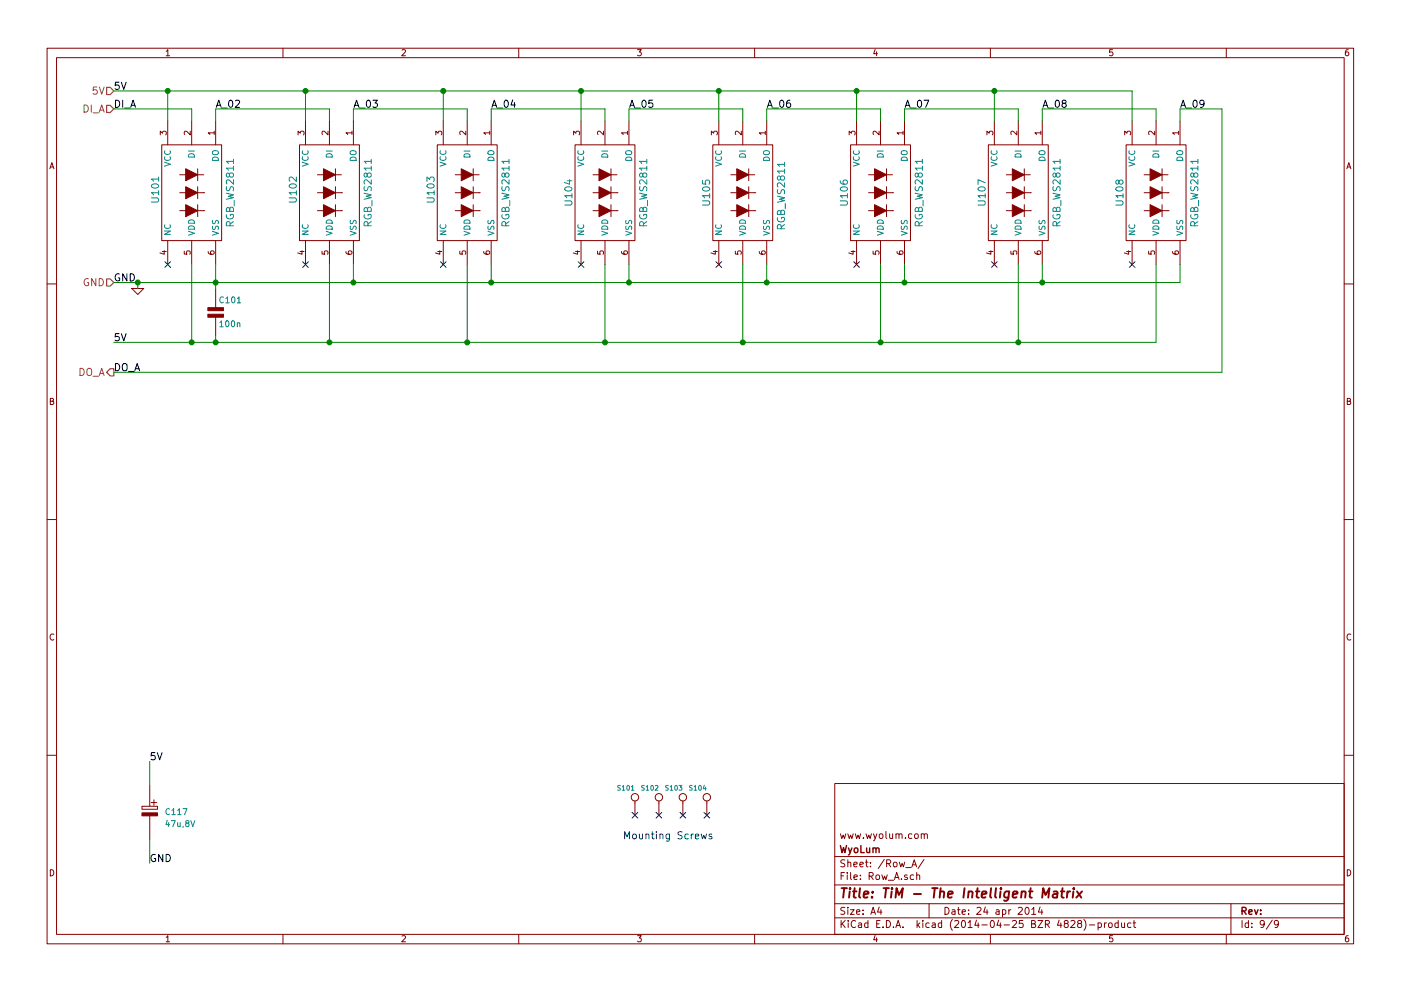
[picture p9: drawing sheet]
<svg xmlns="http://www.w3.org/2000/svg" width="297mm" height="210mm" viewBox="0 0 297 210" stroke-linecap="round" stroke-linejoin="round" font-family="sans-serif">
<g fill="none" stroke="#840000" stroke-width=".21">
<path d="M10 10.2h277v190h-277zM12 12.2h273v186h-273zM35.2 10.9l.4-.4v1.3M35.2 11.8h.8M60 10.2v2M85.2 10.6l.5-.1 .3 .4-.8 .9h.8M110 10.2v2M135.2 10.5h.8l-.5 .5 .3 .1 .2 .2-.1 .4-.2 .1-.5-.1M160 10.2v2M185.5 10.5l-.3 .9h.8M185.9 11v.8M210 10.2v2"/>
<path d="M235.9 10.5h-.6l-.1 .6h.6l.2 .5-.3 .2-.5-.1M260 10.2v2M285.9 10.5l-.4 .1-.2 .2-.1 .8 .3 .2 .4-.1 .1-.4-.1-.2-.4-.1-.3 .3M10.6 35.8l.4-1.3 .4 1.3M10.7 35.4h.6M34 28.6v-.8l.5 .5 .1-.4h.5l.2 .2-.2 .5M34.3 30.7h12.7v20.3h-12.7zM35.6 25.6v5.1M38.1 37.1h1.3M40.3 27.8v.8l-.9-.8-.3 .3 .1 .4M40.6 25.6v5.1M41.9 37.1h1.3"/>
<path d="M41.9 35.8v2.5M41.9 39.6v2.6M45.4 28.2h-1.3l.4 .3M45.4 27.8v.7M45.7 25.6v5.1M63.2 28.6v-.8l.5 .5 .1-.4h.5l.2 .2-.2 .5M63.5 30.7h12.7v20.3h-12.7zM64.8 25.6v5.1M67.3 37.1h1.3M69.5 27.8v.8l-.9-.8-.3 .3 .1 .4M69.8 25.6v5.1M71.1 37.1h1.3"/>
<path d="M71.1 35.8v2.5M71.1 39.6v2.6M74.6 28.2h-1.2l.3 .3M74.6 27.8v.7M74.9 25.6v5.1M92.4 28.6v-.8l.5 .5 .1-.4h.5l.2 .2-.2 .5M92.7 30.7h12.7v20.3h-12.7zM94 25.6v5.1M96.5 37.1h1.3M98.8 27.8v.8l-1-.8-.3 .3 .1 .4M99.1 25.6v5.1M100.3 37.1h1.3"/>
<path d="M100.3 35.8v2.5M100.3 39.6v2.6M103.8 28.2h-1.2l.3 .3M103.8 27.8v.7M104.1 25.6v5.1M121.6 28.6v-.8l.5 .5 .1-.4h.6l.1 .2-.1 .5M121.9 30.7h12.7v20.3h-12.7zM123.2 25.6v5.1M125.7 37.1h1.3M128 27.8v.8l-.9-.8-.4 .3 .1 .4M128.3 25.6v5.1M129.5 37.1h1.3"/>
<path d="M129.5 35.8v2.5M129.5 39.6v2.6M133 28.2h-1.2l.3 .3M133 27.8v.7M133.3 25.6v5.1M150.8 28.6v-.8l.5 .5 .1-.4h.6l.1 .2-.1 .5M151.1 30.7h12.7v20.3h-12.7zM152.4 25.6v5.1M154.9 37.1h1.3M157.2 27.8v.8l-.9-.8-.4 .3 .1 .4M157.5 25.6v5.1M158.7 37.1h1.3"/>
<path d="M158.7 35.8v2.5M158.7 39.6v2.6M162.3 28.2h-1.3l.3 .3M162.3 27.8v.7M162.6 25.6v5.1M180 28.6v-.8l.5 .5 .1-.4h.6l.1 .2-.1 .5M180.3 30.7h12.7v20.3h-12.7zM181.6 25.6v5.1M184.1 37.1h1.3M186.4 27.8v.8l-.9-.8-.4 .3 .1 .4M186.7 25.6v5.1M188 37.1h1.2"/>
<path d="M188 35.8v2.5M188 39.6v2.6M191.5 28.2h-1.3l.4 .3M191.5 27.8v.7M191.8 25.6v5.1M209.2 28.6v-.8l.5 .5 .1-.4h.6l.1 .2-.1 .5M209.5 30.7h12.7v20.3h-12.7zM210.8 25.6v5.1M213.4 37.1h1.2M215.6 27.8v.8l-.9-.8-.4 .3 .1 .4M215.9 25.6v5.1M217.2 37.1h1.2"/>
<path d="M217.2 35.8v2.5M217.2 39.6v2.6M220.7 28.2h-1.3l.4 .3M220.7 27.8v.7M221 25.6v5.1M238.5 28.6v-.8l.4 .5 .1-.4h.6l.1 .2-.1 .5M238.8 30.7h12.7v20.3h-12.7zM240 25.6v5.1M242.6 37.1h1.2M244.8 27.8v.8l-.9-.8-.4 .3 .1 .4M245.1 25.6v5.1M246.4 37.1h1.2"/>
<path d="M246.4 35.8v2.5M246.4 39.6v2.6M249.9 28.2h-1.3l.4 .3M249.9 27.8v.7M250.2 25.6v5.1M285.5 35.8l.5-1.3 .4 1.3M285.7 35.4h.6M34.4 53.4h.9M34.8 53.2v.7l-.9-.2M35.6 51v5.1M38.1 44.7h1.3M38.1 40.9h1.3"/>
<path d="M39.1 53.3v.6h.5v-.6h.6l.1 .2-.1 .4M40.6 51v5.1M41.9 44.7h1.3M41.9 40.9h1.3M41.9 43.4v2.6M43.2 44.7h.1M43.2 40.9h.1M44.1 53.4l.1 .3 .2 .2h.8l.2-.2-.1-.4-.6 .1-.1 .3 .3 .2M45.7 51v5.1M63.6 53.4h.9M64 53.2v.7l-.9-.2M64.8 51v5.1"/>
<path d="M67.3 44.7h1.3M67.3 40.9h1.3M68.3 53.3v.6h.6v-.6h.5l.1 .2-.1 .4M69.8 51v5.1M71.1 44.7h1.3M71.1 40.9h1.3M71.1 43.4v2.6M72.4 44.7h.1M72.4 40.9h.1M73.4 53.4v.3l.3 .2h.7l.2-.2-.1-.4-.6 .1-.1 .3 .3 .2M74.9 51v5.1M92.8 53.4h.9"/>
<path d="M93.2 53.2v.7l-.9-.2M94 51v5.1M96.5 44.7h1.3M96.5 40.9h1.3M97.5 53.3v.6h.6v-.6h.5l.2 .2-.2 .4M99.1 51v5.1M100.3 44.7h1.3M100.3 40.9h1.3M100.3 43.4v2.6M101.6 44.7h.1M101.6 40.9h.1M102.6 53.4v.3l.3 .2h.7l.2-.2-.1-.4-.6 .1-.1 .3 .3 .2"/>
<path d="M104.1 51v5.1M122 53.4h.9M122.5 53.2v.7l-1-.2M123.2 51v5.1M125.7 44.7h1.3M125.7 40.9h1.3M126.7 53.3v.6h.6v-.6h.5l.2 .2-.2 .4M128.3 51v5.1M129.5 44.7h1.3M129.5 40.9h1.3M129.5 43.4v2.6M130.8 44.7h.1"/>
<path d="M130.8 40.9h.1M131.8 53.4v.3l.3 .2h.7l.2-.2-.1-.4-.6 .1v.3l.2 .2M133.3 51v5.1M151.2 53.4h.9M151.7 53.2v.7l-1-.2M152.4 51v5.1M154.9 44.7h1.3M154.9 40.9h1.3M155.9 53.3v.6h.6v-.6h.5l.2 .2-.2 .4M157.5 51v5.1M158.7 44.7h1.3M158.7 40.9h1.3"/>
<path d="M158.7 43.4v2.6M160 44.7h.1M160 40.9h.1M161 53.4v.3l.3 .2h.7l.3-.2-.2-.4-.6 .1v.3l.2 .2M162.6 51v5.1M180.4 53.4h.9M180.9 53.2v.7l-.9-.2M181.6 51v5.1M184.1 44.7h1.3M184.1 40.9h1.3M185.1 53.3v.6h.6v-.6h.6l.1 .2-.1 .4M186.7 51v5.1"/>
<path d="M188 44.7h1.2M188 40.9h1.2M188 43.4v2.6M189.2 44.7h.1M189.2 40.9h.1M190.2 53.4v.3l.3 .2h.7l.3-.2-.2-.4-.6 .1v.3l.2 .2M191.8 51v5.1M209.7 53.4h.8M210.1 53.2v.7l-.9-.2M210.8 51v5.1M213.4 44.7h1.2M213.4 40.9h1.2"/>
<path d="M214.3 53.3v.6h.6v-.6h.6l.1 .2-.1 .4M215.9 51v5.1M217.2 44.7h1.2M217.2 40.9h1.2M217.2 43.4v2.6M218.4 44.7h.1M218.4 40.9h.1M219.4 53.4l.1 .3 .2 .2h.7l.3-.2-.2-.4-.6 .1v.3l.2 .2M221 51v5.1M238.9 53.4h.8M239.3 53.2v.7l-.9-.2M240 51v5.1"/>
<path d="M242.6 44.7h1.2M242.6 40.9h1.2M243.5 53.3v.6h.6v-.6h.6l.1 .2-.1 .4M245.1 51v5.1M246.4 44.7h1.2M246.4 40.9h1.2M246.4 43.4v2.6M247.6 44.7h.1M247.6 40.9h.1M248.6 53.4l.1 .3 .2 .2h.7l.3-.2-.1-.4-.7 .1v.3l.2 .2M250.2 51v5.1M10 60.2h2"/>
<path d="M27.9 61.2h2.6l-1.3 1.3zM45.7 61.2v4.3M45.7 67.1v4.3M285 60.2h2M10.7 85.1h.5l.1-.5-.6-.1v1.3h.5l.2-.4-.3-.3M285.6 85.1h.6l.1-.5-.7-.1v1.3h.6l.2-.4-.3-.3M10 110.2h2M285 110.2h2M11.4 134.6a.58 .58 0 0 0-.8 .5 .58 .58 0 0 0 .8 .6M286.4 134.6a.58 .58 0 0 0-.8 .5 .58 .58 0 0 0 .8 .6M10 160.2h2M30.1 171.1h3.3v.6h-3.3z"/>
<path d="M31.7 166.6v4.5M31.7 173v5M32.1 170.3h1.1M32.6 169.7v1.2M134.6 169.9v3.1M139.7 169.9v3.1M144.8 169.9v3.1M149.9 169.9v3.1M177 166.2h108v32h-108zM178.2 176.9l.3 1 .3-.7 .2 .7 .3-1M179.8 176.9l.3 1 .2-.7 .3 .7 .3-1M181.3 176.9l.3 1 .3-.7 .3 .7 .3-1"/>
<path d="M183.1 177.8v.1M183.6 176.9l.3 1 .3-.7 .3 .7 .3-1M185.2 176.9l.3 1M185.9 176.9l-.5 1.4-.2 .1M186.5 177l.2-.1 .4 .1 .1 .6-.1 .2-.4 .1-.2-.1zM187.8 176.4v1.3l.2 .2M188.6 176.9l.1 .9 .4 .1 .2-.1M189.3 176.9v1M190 177l.2-.1 .4 .1v.9M190 176.9v1M190.6 177.1l.2-.2 .4 .1 .1 .9M192 177.8v.1"/>
<path d="M193.3 177l-.4-.1-.3 .3 .1 .6 .2 .1 .4-.1M194 177l.2-.1 .4 .1 .1 .6-.1 .2-.4 .1-.2-.1zM195.3 177l.2-.1 .4 .1 .1 .9M195.3 176.9v1M196 177.1l.2-.2 .3 .1 .1 .9M285 160.2h2M10.7 184.5a.65 .65 0 0 1 .7 .7 .65 .65 0 0 1-.7 .6zM35.2 198.9l.4-.4v1.3M35.2 199.8h.8M60 198.2v2M85.2 198.6l.5-.1 .3 .4-.8 .9h.8M110 198.2v2"/>
<path d="M135.2 198.5h.8l-.5 .5 .3 .1 .2 .2-.1 .4-.2 .1-.5-.1M160 198.2v2M177 194.7h108M177 191.7h108M177 187.8h108M177 181.7h108M178.3 195.3v1.5M178.3 185.8h.5M178.5 195.9l.7 .9M179 185.1h-.7v1.5M179.1 192.6l-.6-.1-.2 .3v.3l.7 .3v.5l-.2 .1-.5-.1M179.1 182.5l-.6-.1-.2 .3v.3l.7 .4v.4l-.2 .1-.5-.1"/>
<path d="M179.2 195.3l-.9 .9M179.6 185.1v.2M179.6 185.6v1M179.8 192.5v.2M179.8 183.1l.2-.2 .3 .1 .1 .9M179.8 182.4v1.5M179.8 193v1M179.8 195.3v.1M179.8 195.8v1M180.3 193h.8l-.8 1h.8M180.3 185.1v1.3l.2 .2M181 183.4l.7-.1v-.3l-.4-.1-.3 .2 .1 .7h.6"/>
<path d="M181.1 186.1l.7-.1-.1-.3-.4-.1-.2 .2v.7h.6M181.4 195.4a.71 .71 0 0 0-1 .5 .71 .71 0 0 0 .7 .9l.3-.1M181.6 193.5l.7-.1v-.3l-.5-.1-.2 .2 .1 .7h.6M182 195.9h.6l.1 .9M182.3 183.4l.7-.1v-.3l-.5-.1-.2 .2 .1 .7h.6M182.4 186.5v.1M182.4 185.7v.1M182.7 196.2l-.7 .2 .2 .4 .5-.1M183 193.9v.1M183 193.1v.1M183.5 182.9h.5M183.7 182.4v1.3l.3 .2"/>
<path d="M184 195.9l-.4-.1-.3 .3 .1 .6 .2 .1 .4-.1M184 195.3v1.5M184.3 185.9l.7-.1 .1-.2v-.3l-.2-.2h-.6v1.5M184.6 183.8v.1M184.6 183v.1M184.6 194l.5-1.5 .5 1.5M184.6 185.9l.5 .7M184.8 193.6h.7M185.5 198.4l-.3 1h.8M185.8 185.7l.2-.1 .4 .1 .1 .6-.1 .2-.4 .1-.2-.1zM185.9 199v.8M185.9 196h.5"/>
<path d="M186.4 192.4l-.3 1.1h.9M186.6 195.3h-.7v1.5h.7M186.8 193v1M187 185.6l.3 1 .3-.7 .2 .7 .3-1M187.2 196.7v.1M187.5 182.3l-1.3 2M187.9 195.3a.76 .76 0 0 1 .9 .7 .76 .76 0 0 1-.9 .8zM188 183.2l.7-.1 .1-.2v-.3l-.2-.2h-.6v1.5M188.3 186.8h1.2M188.3 183.2l.5 .7M189.4 196.7v.1M189.5 183.1l.2-.2 .4 .2 .1 .5-.1 .2-.4 .1-.2-.1z"/>
<path d="M189.6 186.6l.5-1.5 .5 1.5M189.8 186.2h.7M189.9 196.8l.5-1.5 .5 1.5M190.1 196.4h.7M190.7 182.9l.3 1 .3-.7 .2 .7 .3-1M191.1 186.5v.1M191.4 196.7v.1M192 184.1h1.2M192.4 185.7l-.4-.1-.2 .2v.2l.6 .2v.3h-.6M193.3 183.9l.5-1.5 .5 1.5M193.5 183.5h.7M193.7 185.7l-.4-.1-.3 .3 .1 .6 .2 .1 .4-.1"/>
<path d="M194.4 185.7l.2-.1 .3 .1 .1 .9M194.4 185.1v1.5M194.4 195.3v1.5M194.6 196.2l.4 .6M195 195.8l-.6 .6M195.7 195.3v.1M195.7 195.8v1M195.9 182.3l-1.3 2M197 191.7v3M197 195.9l-.4-.1-.3 .3 .1 .6 .2 .1 .4-.1M197.7 195.9h.5l.1 .9M198.3 196.2l-.7 .2 .2 .4 .5-.1"/>
<path d="M199.6 195.9l-.4-.1-.3 .3 .1 .6 .2 .1 .4-.1M199.6 195.3v1.5M200.4 192.5a.76 .76 0 0 1 .8 .8 .76 .76 0 0 1-.8 .7zM201.9 193.1h.5l.1 .9M201.9 195.1a1.71 1.71 0 0 0 0 2.3M202.4 195.4l.6-.1 .3 .4-1 1.1h1M202.5 193.4l-.7 .2 .2 .4 .5-.1M203 193h.6M203.2 192.5v1.3l.4 .2M204 193.5l.7-.1-.1-.3-.4-.1-.2 .2 .1 .7h.5M204.1 195.4l.1-.1a.8 .8 0 0 1 .5 .7 .8 .8 0 0 1-.5 .8 .97 .97 0 0 1-.1-1.4zM205.3 195.7l.4-.4v1.5"/>
<path d="M205.3 196.8h.8M205.4 193.9v.1M205.4 193.1v.1M207 195.2l-.3 1.1h.9M207.1 192.7l.6-.2 .3 .4-.9 1.1h.9M207.4 195.8v1M208.2 196.2h1.1M208.9 192.4l-.3 1.1h.9M209.3 193v1M210 198.2v2M210.1 195.4l.2-.1a.8 .8 0 0 1 .5 .7 .8 .8 0 0 1-.5 .8l-.3-.6zM211.2 193.1h.6v.9"/>
<path d="M211.7 195.2l-.3 1.1h.9M211.8 193.4l-.7 .2 .3 .4 .4-.1M212.1 195.8v1M212.5 193.1l.5-.1 .3 .3-.2 .6h-.6M212.5 193v1.5M212.9 196.2h1.1M213.9 193v1M214.3 193l-.4 .3M214.7 195.4l.5-.1 .3 .4-.9 1.1h.9M215.9 192.7l.6-.2 .3 .4-1 1.1h1M216.9 195.3h-.7l-.1 .7 .7-.1 .1 .3v.5l-.2 .1-.6-.1M217.5 192.7l.2-.2a.8 .8 0 0 1 .5 .8 .8 .8 0 0 1-.5 .7l-.4-.6z"/>
<path d="M218.7 196l.7-.1v-.5l-.2-.1h-.5v1.5h.6l.2-.1 .1-.4-.4-.3M218.7 192.9l.5-.4v1.5M218.7 194h.9M220.1 195.3h1l-1 1.5h1M220.5 192.4l-.3 1.1h.9M220.9 193v1M221.6 196.1l.8-.1 .1-.2-.1-.4-.2-.1h-.6v1.5M222 196.1l.5 .7M224.6 195.2l-.4 1.1h.9M224.9 195.8v1M225.9 195.9l-.3-.2 .1-.3 .2-.1 .4 .1 .2 .2-.1 .2-.5 .1-.3 .3v.3l.3 .3h.3l.3-.3v-.3l-.3-.3M227.1 195.4l.5-.1 .3 .4-.9 1.1h.9"/>
<path d="M228.8 195.9l-.3-.2v-.3l.3-.1 .4 .1 .1 .2v.2l-.5 .1-.3 .3v.3l.3 .3h.3l.2-.3v-.3l-.2-.3M229.8 195.1a1.71 1.71 0 0 1 0 2.3M231 196.2h1.1M232.8 195.9l.4-.1 .3 .3-.1 .6h-.6M232.8 195.8v1.5M234.2 195.8v1M234.6 195.8l-.4 .3M235.1 195.9l.2-.1 .4 .1 .1 .6-.1 .2-.4 .1-.2-.1zM235.9 198.5h-.6l-.1 .6h.6l.2 .5-.3 .2-.5-.1M237.1 195.9l-.4-.1-.3 .3v.6l.3 .1 .4-.1M237.1 195.3v1.5M237.8 195.8l.1 .9 .3 .1 .2-.1"/>
<path d="M238.4 195.8v1M239.8 195.9l-.5-.1-.2 .3v.6l.2 .1 .5-.1M240.2 195.8h.6M240.4 195.3v1.3l.4 .2M260 198.2v2M261 191.7v6.5M263.3 195.3v1.5M264.7 195.9l-.4-.1-.3 .3 .1 .6 .2 .1 .4-.1M264.7 195.3v1.5M265.4 196.7v.1M265.4 195.9v.1M268 195.9l-.2 .3h-.3l-.3-.3v-.3l.3-.3h.3l.2 .3a1.01 1.01 0 0 1-.4 1.2h-.3"/>
<path d="M269.7 195.2l-1.2 1.9M271 195.9l-.2 .3h-.3l-.3-.3v-.3l.3-.3h.3l.2 .3a1.01 1.01 0 0 1-.4 1.2h-.3M285.6 184.5a.65 .65 0 0 1 .8 .7 .65 .65 0 0 1-.8 .6zM285.9 198.5l-.4 .1-.2 .2-.1 .8 .3 .2 .4-.1 .1-.4-.1-.2-.4-.1-.3 .3"/>
<circle cx="134.6" cy="169.2" r=".79"/>
<circle cx="139.7" cy="169.2" r=".79"/>
<circle cx="144.8" cy="169.2" r=".79"/>
<circle cx="149.9" cy="169.2" r=".79"/>
</g>
<g fill="none" stroke="#840000" stroke-width=".3">
<path d="M178.2 179.4l.3 1.5 .3-1.1 .3 1.1 .4-1.5M179.9 179.9l.3 1M180.6 179.9l-.5 1.3-.2 .2M182.5 179.4v1.5h.7M183.7 179.9l.1 .9 .4 .1 .2-.1M184.4 179.9v1M185.1 179.9v1M181.2 180l.2-.1 .4 .1 .1 .6-.1 .2-.4 .1-.2-.1zM185.1 180l.2-.1 .4 .1v.9M185.7 180.1l.3-.2 .3 .1 .1 .9M263.3 193.3l.8-.1 .1-.2-.1-.3-.2-.2h-.6v1.5M263.7 193.3l.5 .7"/>
<path d="M264.8 193.5l.7-.1-.1-.3-.4-.1-.2 .2v.7h.6M266 193l.3 1 .4-1M267.3 193.9v.1M267.3 193.1v.1"/>
</g>
<g fill="none" stroke="#840000" stroke-width=".41">
<path d="M178.4 188.4h1.2M179 188.4l-.2 2M180.2 189.1l-.2 1.3M180.2 188.4v.2l.1-.1-.1-.1v.2M180.8 189.1h.8M181.2 188.4l-.2 1.8 .1 .1 .4 .1M182.3 188.4l-.2 1.8 .3 .2M183.1 189.8l1-.2v-.4h-.8l-.2 1 .2 .2 .6-.1M184.9 190.3v.1M185 189.2v.2l-.1-.1 .1-.1v.2M187.3 188.4h1.2M187.9 188.4l-.2 2"/>
<path d="M189.1 189.1l-.2 1.3M189.1 188.4v.2l.1-.1-.1-.1v.2M189.9 190.4l.2-2 .5 1.5 .8-1.5-.2 2M193.8 189.7h1.5M197.6 188.4h1.2M198.2 188.4l-.2 2M199.3 189.3l.3-.2 .5 .1v1.2M199.4 188.4l-.2 2M201 189.8l1-.2-.1-.4-.6-.1-.3 .3v.9h.8M204.5 188.4l-.2 2M205.4 189.3l.3-.2 .4 .1v1.2M205.4 189.1l-.2 1.3"/>
<path d="M206.9 189.1h.8M207.3 188.4l-.2 1.8v.1l.4 .1M208.2 189.8l.9-.2v-.4l-.6-.1-.3 .3v.9h.7M210.1 188.4l-.2 1.8 .3 .2M211.2 188.4l-.2 1.8 .2 .2M212.1 189.1l-.1 1.3M212.2 188.4v.2l.1-.1-.1-.1v.2M214 189.1l-.4 1.8a.53 .53 0 0 1-.7 .1M214 189.2l-.2-.1a.67 .67 0 0 0-.8 .4v.8l.2 .1 .6-.1M214.7 189.8l1-.2v-.4l-.6-.1-.3 .3v.9h.7M216.6 189.3l.3-.2 .5 .1-.1 1.2M216.6 189.1l-.1 1.3"/>
<path d="M218.2 189.1h.7M218.5 188.4l-.2 1.8 .1 .1 .4 .1M221 190.4l.2-2 .5 1.5 .8-1.5-.2 2M223.4 189.2h.8l-.1 1.2M224.2 189.6l-.7 .1a.4 .4 0 0 0-.3 .3 .4 .4 0 0 0 .2 .4l.7-.1M224.9 189.1h.8M225.3 188.4l-.2 1.8v.1l.4 .1M226.3 189.1l-.1 1.3M226.9 189.1l-.4 .1-.2 .3M227.6 189.1l-.2 1.3M227.7 188.4l-.1 .2 .2-.1-.1-.1-.1 .2M228.3 189.1l1 1.3"/>
<path d="M229.4 189.1l-1.2 1.3"/>
</g>
<g fill="none" stroke="#000" stroke-width=".21">
<path d="M25.2 17.4h-.7l-.1 .8 .2-.2 .5 .1 .2 .6-.3 .3-.6-.2M25.7 17.4l.5 1.6 .5-1.6M24.5 21.3a.77 .77 0 0 1 .9 .7 .77 .77 0 0 1-.9 .8zM26 21.3v1.5M26.4 22.9h1.2M27.7 22.8l.5-1.5 .5 1.5M27.8 22.3h.8M45.9 22.8l.5-1.5 .5 1.5M46 22.3h.7M47 22.9h1.2M48.6 21.4l.2-.1a.81 .81 0 0 1 .6 .7 .81 .81 0 0 1-.6 .8l-.2-.2-.1-.4zM49.9 21.4l.6-.1 .3 .4-.9 1.1h.9"/>
<path d="M75.1 22.8l.5-1.5 .5 1.5M75.2 22.3h.7M76.2 22.9h1.2M77.8 21.4l.3-.1a.81 .81 0 0 1 .5 .7 .81 .81 0 0 1-.5 .8l-.3-.2-.1-.4zM79.1 21.3h.9l-.5 .5 .5 .3-.1 .5-.2 .2-.6-.2M104.3 22.8l.5-1.5 .5 1.5M104.4 22.3h.8M105.4 22.9h1.2M107 21.4l.3-.1a.81 .81 0 0 1 .5 .7 .81 .81 0 0 1-.5 .8l-.3-.2-.1-.4zM108.7 21.2l-.4 1.1h1M109.1 21.8v1M133.5 22.8l.5-1.5 .5 1.5"/>
<path d="M133.6 22.3h.8M134.6 22.9h1.2M136.2 21.4l.3-.1a.81 .81 0 0 1 .5 .7 .81 .81 0 0 1-.5 .8l-.3-.2-.1-.4zM138.4 21.3h-.8l-.1 .7 .3-.2 .5 .1 .1 .6-.3 .3-.6-.2M162.7 22.8l.5-1.5 .5 1.5M162.8 22.3h.8M163.9 22.9h1.1M165.5 21.4l.2-.1a.81 .81 0 0 1 .5 .7 .81 .81 0 0 1-.5 .8l-.2-.2-.2-.4zM167.5 21.3h-.4a.99 .99 0 0 0 0 1.5l.5-.2v-.5l-.3-.3h-.2l-.3 .3M191.9 22.8l.5-1.5 .5 1.5M192 22.3h.8M193.1 22.9h1.1"/>
<path d="M194.7 21.4l.2-.1a.81 .81 0 0 1 .5 .7 .81 .81 0 0 1-.5 .8l-.2-.2-.2-.4zM195.9 21.3h1l-.6 1.5M221.1 22.8l.5-1.5 .5 1.5M221.3 22.3h.7M222.3 22.9h1.1M224 21.3h.1a.81 .81 0 0 1 .5 .7 .81 .81 0 0 1-.5 .8 .98 .98 0 0 1-.1-1.5zM225.5 21.9l-.3-.3v-.2l.3-.1h.4l.2 .3-.1 .2-.7 .2-.1 .2v.3l.3 .3h.3l.3-.3v-.3l-.3-.3M250.3 22.8l.6-1.5 .5 1.5M250.5 22.3h.7M251.5 22.9h1.2M253.2 21.3h.1a.81 .81 0 0 1 .5 .7 .81 .81 0 0 1-.5 .8 .98 .98 0 0 1-.1-1.5zM255.3 21.9l-.3 .3h-.3l-.3-.3 .1-.5 .5-.1a.96 .96 0 0 1-.2 1.5h-.3"/>
<path d="M25.3 58.2a.71 .71 0 0 0-.9 .6 .71 .71 0 0 0 .9 .7l.1-.6h-.3M26.9 58.1v1.5l-.9-1.5v1.5M27.6 58.1a.77 .77 0 0 1 .9 .7 .77 .77 0 0 1-.9 .8zM24.5 77.1a.77 .77 0 0 1 .9 .8 .77 .77 0 0 1-.9 .8zM25.2 70.8h-.7l-.1 .7 .2-.1h.5l.2 .6-.3 .3-.6-.1M25.7 70.8l.5 1.5 .5-1.5M26 77.4a.5 .5 0 0 1 .6-.3 .5 .5 0 0 1 .3 .5v.9l-.3 .2a.53 .53 0 0 1-.7-.5zM27.3 78.8h1.1M28.6 78.7l.5-1.6 .5 1.6M28.7 78.2h.7M32.8 159.7h-.7l-.1 .7 .3-.1h.5l.1 .6-.3 .3-.6-.1M33.4 159.7l.5 1.5 .5-1.5"/>
<path d="M32.9 181.4a.71 .71 0 0 0-.9 .6 .71 .71 0 0 0 .9 .7l.1-.6h-.3M34.5 181.3v1.5l-.9-1.5v1.5M35.2 181.3a.77 .77 0 0 1 .9 .7 .77 .77 0 0 1-.9 .8z"/>
</g>
<g fill="none" stroke="#848400" stroke-width=".21">
<path d="M20.5 18.5h-.7l-.1 .7 .3-.2 .5 .1 .1 .6-.3 .3-.6-.2M21.1 18.5l.5 1.5 .5-1.5M17.8 22.3a.77 .77 0 0 1 .9 .7 .77 .77 0 0 1-.9 .8zM19.4 22.3v1.5M19.7 23.9h1.2M21.1 23.8l.5-1.5 .5 1.5M21.2 23.4h.7M18.7 59.2a.71 .71 0 0 0-.9 .7 .71 .71 0 0 0 .9 .6l.1-.5h-.3M20.3 59.1v1.5l-.9-1.5v1.5M21 59.1a.77 .77 0 0 1 .9 .8 .77 .77 0 0 1-.9 .7zM17 78.2a.77 .77 0 0 1 .9 .7 .77 .77 0 0 1-.9 .8zM18.6 78.2a.5 .5 0 0 1 .6 0 .5 .5 0 0 1 .2 .5v.8l-.3 .2a.53 .53 0 0 1-.7-.5v-.5z"/>
<path d="M19.7 79.8h1.2M21.1 79.7l.5-1.5 .5 1.5M21.2 79.2h.7"/>
</g>
<path d="M22.6 18.5h.8l.7 .8-.7 .8h-.8zM22.6 22.3h.8l.7 .8-.7 .8h-.8zM22.6 59.2h.8l.7 .7-.7 .8h-.8zM23.4 78.2h.7v1.6h-.7l-.8-.8z" fill="none" stroke="#848400" stroke-width=".25"/>
<g fill="#840000" stroke="#840000" stroke-width=".21">
<path d="M39.4 43.4l2.5 1.3-2.5 1.3z"/>
<path d="M39.4 39.6l2.5 1.3-2.5 1.3z"/>
<path d="M39.4 35.8l2.5 1.3-2.5 1.2z"/>
<path d="M44.1 66.7h3.3v.6h-3.3z"/>
<path d="M44.1 65.3h3.3v.6h-3.3z"/>
<path d="M68.6 43.4l2.5 1.3-2.5 1.3z"/>
<path d="M68.6 39.6l2.5 1.3-2.5 1.3z"/>
<path d="M68.6 35.8l2.5 1.3-2.5 1.2z"/>
<path d="M97.8 43.4l2.5 1.3-2.5 1.3z"/>
<path d="M97.8 39.6l2.5 1.3-2.5 1.3z"/>
<path d="M97.8 35.8l2.5 1.3-2.5 1.2z"/>
<path d="M127 43.4l2.5 1.3-2.5 1.3z"/>
<path d="M127 39.6l2.5 1.3-2.5 1.3z"/>
<path d="M127 35.8l2.5 1.3-2.5 1.2z"/>
<path d="M156.2 43.4l2.5 1.3-2.5 1.3z"/>
<path d="M156.2 39.6l2.5 1.3-2.5 1.3z"/>
<path d="M156.2 35.8l2.5 1.3-2.5 1.2z"/>
<path d="M185.4 43.4l2.6 1.3-2.6 1.3z"/>
<path d="M185.4 39.6l2.6 1.3-2.6 1.3z"/>
<path d="M185.4 35.8l2.6 1.3-2.6 1.2z"/>
<path d="M214.6 43.4l2.6 1.3-2.6 1.3z"/>
<path d="M214.6 39.6l2.6 1.3-2.6 1.3z"/>
<path d="M214.6 35.8l2.6 1.3-2.6 1.2z"/>
<path d="M243.8 43.4l2.6 1.3-2.6 1.3z"/>
<path d="M243.8 39.6l2.6 1.3-2.6 1.3z"/>
<path d="M243.8 35.8l2.6 1.3-2.6 1.2z"/>
<path d="M30.1 172.5h3.3v.6h-3.3z"/>
</g>
<g fill="none" stroke="#008484" stroke-width=".21">
<path d="M32.2 39.2a.89 .89 0 0 1 1.4 .3 .86 .86 0 0 1-.8 .4 .86 .86 0 0 1-.7-.5zM33.6 38h-1.5l.4 .4M33.6 37.6v.8M34.9 34.4l1.2 .4-1.2 .4M35 33.3a.56 .56 0 0 0 .5 .7 .56 .56 0 0 0 .5-.7M35 32a.56 .56 0 0 0 .5 .8 .56 .56 0 0 0 .5-.8M40 32h1.2M40 32.8a.69 .69 0 0 1 .8-.2 .69 .69 0 0 1 .4 .7h-1.2zM45.1 32.2l.8-.2a.42 .42 0 0 1 .4 .2 .42 .42 0 0 1-.1 .4l-.3 .2h-.7l-.2-.3zM45.2 33.4a.67 .67 0 0 1 .8 0 .67 .67 0 0 1 .3 .6h-1.3zM48.1 39.6l-.1 .6 .3 .3 .3-.2 .3-.6h.5l.1 .2-.1 .6M48.6 37l.3-.3h.3l.3 .3-.1 .5-.5 .1-.2-.2-.2-.6-.2-.1-.2 .1-.1 .5 .1 .2 .2 .1 .3-.3"/>
<path d="M49.5 38.1v1l-1.1-1-.4 .3 .1 .6M49.5 35.7h-1.5l.4 .4M49.5 34.2h-1.5l.4 .5M49.5 33.8v.9M49.5 35.2v.9M61.4 39.2a.89 .89 0 0 1 1.4 .3 .86 .86 0 0 1-.8 .4 .86 .86 0 0 1-.7-.5zM62.8 37.6v.9l-1.1-.9-.4 .3 .2 .5M64.1 34.4l1.3 .4-1.3 .4M64.2 33.3a.56 .56 0 0 0 .5 .7 .56 .56 0 0 0 .5-.7M64.2 32a.56 .56 0 0 0 .5 .8 .56 .56 0 0 0 .5-.8M69.2 32h1.2M69.2 32.8a.69 .69 0 0 1 .8-.2 .69 .69 0 0 1 .4 .7h-1.2z"/>
<path d="M74.3 32.2l.8-.2a.42 .42 0 0 1 .4 .2 .42 .42 0 0 1-.1 .4l-.3 .2h-.7l-.2-.3zM74.4 33.4a.67 .67 0 0 1 .8 0 .67 .67 0 0 1 .3 .6h-1.3zM77.3 39.6l-.1 .6 .3 .3 .4-.2 .2-.6h.5l.1 .2-.1 .6M77.9 37l.2-.3h.3l.3 .3-.1 .5-.5 .1-.2-.2-.2-.6-.2-.1-.2 .1-.1 .5 .1 .2 .2 .1 .4-.3M78.7 38.1v1l-1.1-1-.4 .3 .1 .6M78.7 35.7h-1.5l.4 .4M78.7 34.2h-1.5l.4 .5M78.7 33.8v.9M78.7 35.2v.9M90.5 38.5v-.9l.6 .5 .3-.5h.5l.1 .3-.1 .6M90.6 39.2a.89 .89 0 0 1 1.4 .3 .86 .86 0 0 1-.8 .4 .86 .86 0 0 1-.7-.5zM93.3 34.4l1.3 .4-1.3 .4"/>
<path d="M93.4 33.3a.56 .56 0 0 0 .5 .7 .56 .56 0 0 0 .5-.7M93.4 32a.56 .56 0 0 0 .5 .8 .56 .56 0 0 0 .5-.8M98.4 32h1.2M98.4 32.8a.69 .69 0 0 1 .8-.2 .69 .69 0 0 1 .4 .7h-1.2zM103.5 33.5a.69 .69 0 0 1 .8-.1 .69 .69 0 0 1 .4 .6h-1.2zM103.5 32.2l.8-.2a.42 .42 0 0 1 .4 .2 .42 .42 0 0 1-.1 .4l-.3 .2h-.7l-.1-.3zM106.5 39.6l-.1 .6 .3 .3 .4-.2 .2-.6h.5l.1 .2-.1 .6M107.1 37l.2-.3h.3l.3 .3-.1 .5-.5 .1-.2-.2-.2-.6-.2-.1-.2 .1-.1 .5 .2 .2 .2 .1 .3-.3M107.9 38.1v1l-1.1-1-.4 .3 .2 .6M107.9 35.7h-1.5l.4 .4M107.9 34.2h-1.5l.4 .5M107.9 33.8v.9"/>
<path d="M107.9 35.2v.9M119.8 39.9a.89 .89 0 0 1 1.5 .3 .86 .86 0 0 1-.8 .4 .86 .86 0 0 1-.8-.6zM120.2 38.3h1.1M120.8 38.1v1l-1.1-.4M122.5 34.4l1.3 .4-1.3 .4M122.6 33.3a.56 .56 0 0 0 .5 .7 .56 .56 0 0 0 .5-.7M122.6 32a.56 .56 0 0 0 .5 .8 .56 .56 0 0 0 .5-.8M127.6 32h1.3M127.6 32.8a.69 .69 0 0 1 .8-.2 .69 .69 0 0 1 .5 .7h-1.3zM132.7 32.2l.8-.2a.42 .42 0 0 1 .4 .2 .42 .42 0 0 1 0 .4l-.4 .2h-.7l-.1-.3zM132.8 33.4a.67 .67 0 0 1 .8 0 .67 .67 0 0 1 .3 .6h-1.2zM135.7 39.6l-.1 .6 .2 .2h.4l.3-.7 .4-.1 .2 .3v.6"/>
<path d="M136.3 37l.3-.3h.3l.2 .3v.4l-.5 .2-.3-.2-.2-.6-.2-.1-.2 .1-.1 .5 .2 .2 .2 .1 .3-.3M137.1 38.1v1l-1.1-1-.4 .3 .2 .6M137.1 35.7h-1.5l.4 .4M137.1 34.2h-1.5l.4 .5M137.1 33.8v.9M137.1 35.2v.9M148.9 38.3v.7l.8 .1-.2-.2 .1-.6 .6-.1 .3 .3-.2 .6M149 39.9a.89 .89 0 0 1 1.5 .3 .86 .86 0 0 1-.8 .4 .86 .86 0 0 1-.8-.6zM151.7 34.4l1.3 .4-1.3 .4M151.8 33.3a.56 .56 0 0 0 .5 .7 .56 .56 0 0 0 .6-.7M151.8 32a.56 .56 0 0 0 .5 .8 .56 .56 0 0 0 .6-.8M156.8 32h1.3"/>
<path d="M156.8 32.8a.69 .69 0 0 1 .8-.2 .69 .69 0 0 1 .5 .7h-1.3zM161.9 32.2l.8-.2a.42 .42 0 0 1 .4 .2 .42 .42 0 0 1 0 .4l-.4 .2h-.6l-.2-.3zM162.1 33.4a.67 .67 0 0 1 .7 0 .67 .67 0 0 1 .3 .6h-1.2zM165.5 37.6l.3-.3h.3l.2 .3-.1 .5-.4 .1-.2-.1-.3-.7-.2-.1-.2 .2-.1 .4 .2 .2 .2 .1 .3-.3M166.3 38.8v.9l-1-.9-.5 .3 .2 .6M166.3 36.3h-1.5l.5 .5M166.3 34.9h-1.5l.5 .4M166.3 34.4v.9M166.3 35.9v.9M178.2 38.3v.5a.99 .99 0 0 0 1.5 0l-.2-.5-.5-.1-.3 .3v.3l.3 .3M178.2 39.9a.89 .89 0 0 1 1.5 .3 .86 .86 0 0 1-.8 .4 .86 .86 0 0 1-.7-.6zM180.9 34.4l1.3 .4-1.3 .4"/>
<path d="M181 33.3a.56 .56 0 0 0 .5 .7 .56 .56 0 0 0 .6-.7M181 32a.56 .56 0 0 0 .5 .8 .56 .56 0 0 0 .6-.8M186 32h1.3M186.1 32.8a.69 .69 0 0 1 .7-.2 .69 .69 0 0 1 .5 .7h-1.3zM191.1 32.2l.8-.2a.42 .42 0 0 1 .4 .2 .42 .42 0 0 1 0 .4l-.4 .2h-.6l-.2-.3zM191.3 33.4a.67 .67 0 0 1 .7 0 .67 .67 0 0 1 .4 .6h-1.3zM194.1 39.6l-.1 .6 .2 .2h.4l.3-.7 .4-.1 .3 .3-.1 .6M194.7 37l.3-.3h.3l.3 .3-.2 .5-.4 .1-.2-.2-.3-.6-.2-.1-.2 .1-.1 .5 .2 .2 .2 .1 .3-.3M195.6 38.1v1l-1.1-1-.5 .3 .2 .6M195.6 35.7h-1.6l.5 .4M195.6 34.2h-1.6l.5 .5M195.6 33.8v.9"/>
<path d="M195.6 35.2v.9M207.4 39.9a.89 .89 0 0 1 1.5 .3 .86 .86 0 0 1-.8 .4 .86 .86 0 0 1-.7-.6zM208.9 38.8l-1.5-.7v1M210.1 34.4l1.3 .4-1.3 .4M210.2 33.3a.56 .56 0 0 0 .6 .7 .56 .56 0 0 0 .5-.7M210.2 32a.56 .56 0 0 0 .6 .8 .56 .56 0 0 0 .5-.8M215.2 32h1.3M215.3 32.8a.69 .69 0 0 1 .7-.2 .69 .69 0 0 1 .5 .7h-1.3zM220.3 32.2l.8-.2a.42 .42 0 0 1 .4 .2 .42 .42 0 0 1 0 .4l-.4 .2h-.6l-.2-.3zM220.5 33.4a.67 .67 0 0 1 .7 0 .67 .67 0 0 1 .4 .6h-1.3zM223.3 39.6l-.1 .6 .2 .2h.4l.3-.7 .4-.1 .3 .3-.1 .6M223.9 37l.3-.3h.3l.3 .3-.2 .5-.4 .1-.2-.2-.3-.6-.2-.1-.2 .1-.1 .5 .2 .2 .2 .1 .3-.3"/>
<path d="M224.8 38.1v1l-1.1-1-.5 .3 .2 .6M224.8 35.7h-1.6l.5 .4M224.8 34.2h-1.6l.5 .5M224.8 33.8v.9M224.8 35.2v.9M236.7 39.9a.89 .89 0 0 1 1.4 .3 .86 .86 0 0 1-.8 .4 .86 .86 0 0 1-.7-.6zM237.2 38.5l.3-.3h.3l.3 .3-.1 .4-.5 .2-.2-.2-.2-.6-.2-.1-.2 .1-.1 .5 .1 .2 .2 .1 .3-.3M239.3 34.4l1.3 .4-1.3 .4M239.4 33.3a.56 .56 0 0 0 .6 .7 .56 .56 0 0 0 .5-.7M239.4 32a.56 .56 0 0 0 .6 .8 .56 .56 0 0 0 .5-.8M244.4 32h1.3M244.5 32.8a.69 .69 0 0 1 .8-.2 .69 .69 0 0 1 .4 .7h-1.3z"/>
<path d="M249.6 33.5a.69 .69 0 0 1 .7-.1 .69 .69 0 0 1 .5 .6h-1.3zM249.6 32.2l.7-.2a.42 .42 0 0 1 .4 .2 .42 .42 0 0 1 0 .4l-.4 .2h-.6l-.2-.3zM252.5 39.6v.6l.1 .2h.4l.3-.7 .4-.1 .3 .3-.1 .6M253.1 37l.3-.3h.3l.3 .3-.2 .5-.4 .1-.2-.2-.2-.6-.2-.1-.3 .1v.5l.1 .2 .2 .1 .3-.3M254 38.1v1l-1.1-1-.4 .3 .1 .6M254 35.7h-1.5l.4 .4M254 34.2h-1.5l.4 .5M254 33.8v.9M254 35.2v.9M32.1 42h1.3l.2 .3v.3l-.2 .3h-1.3M33.6 40.9h-1.5l.4 .4M33.6 40.5v.8"/>
<path d="M34.9 49h1.2l-1.2 .7h1.2M35 47.7a.56 .56 0 0 0 .5 .8 .56 .56 0 0 0 .5-.8M40 49.1l1.2 .4-1.2 .4M40 46.9a.69 .69 0 0 1 .8-.2 .69 .69 0 0 1 .4 .7h-1.2zM40.1 48a.67 .67 0 0 1 .8 0 .67 .67 0 0 1 .3 .6h-1.2zM45 49.1l1.3 .4-1.3 .4M45.1 48v.6h.4a.54 .54 0 0 1 .7-.6l.1 .2-.1 .5M45.1 46.8v.6h.4a.54 .54 0 0 1 .7-.6l.1 .2-.1 .5M48 41l1.5 .3-1.1 .4 1.1 .2-1.5 .4M48.1 45.6a.71 .71 0 0 0 .6 .9 .71 .71 0 0 0 .7-.9l-.6-.1v.3M48.7 44.3l.3-.3h.2l.3 .3v.6h-1.5l.1-.8 .3-.1 .2 .2 .1 .7M48.8 47.9l-.1-.7-.2-.2-.4 .1-.1 .2v.6h1.5"/>
<path d="M49.5 47l-.7 .5M49.7 42.5v1.2M61.3 42h1.3l.2 .3v.3l-.2 .3h-1.3M62.8 40.9h-1.5l.4 .4M62.8 40.5v.8M64.1 49h1.3l-1.3 .7h1.3M64.2 47.7a.56 .56 0 0 0 .5 .8 .56 .56 0 0 0 .5-.8M69.2 49.1l1.2 .4-1.2 .4M69.2 46.9a.69 .69 0 0 1 .8-.2 .69 .69 0 0 1 .4 .7h-1.2zM69.3 48a.67 .67 0 0 1 .8 0 .67 .67 0 0 1 .3 .6h-1.2zM74.2 49.1l1.3 .4-1.3 .4M74.3 48v.6h.4a.54 .54 0 0 1 .7-.6l.1 .2-.1 .5"/>
<path d="M74.3 46.8v.6h.4a.54 .54 0 0 1 .7-.6l.1 .2-.1 .5M77.2 41l1.5 .3-1.1 .4 1.1 .2-1.5 .4M77.3 45.6a.71 .71 0 0 0 .7 .9 .71 .71 0 0 0 .6-.9l-.5-.1v.3M77.9 44.3l.3-.3h.2l.3 .3v.6h-1.5l.1-.8 .3-.1 .3 .2v.7M78 47.9l-.1-.7-.2-.2-.4 .1-.1 .2v.6h1.5M78.7 47l-.7 .5M78.9 42.5v1.2M90.5 42h1.3l.2 .3v.3l-.2 .3h-1.3M92 40.9h-1.5l.5 .4M92 40.5v.8M93.3 49h1.3l-1.3 .7h1.3M93.4 47.7a.56 .56 0 0 0 .5 .8 .56 .56 0 0 0 .5-.8"/>
<path d="M98.4 49.1l1.2 .4-1.2 .4M98.4 48.2a.69 .69 0 0 1 .8-.2 .69 .69 0 0 1 .4 .6h-1.2zM98.4 46.9a.69 .69 0 0 1 .8-.2 .69 .69 0 0 1 .4 .7h-1.2zM103.5 49.1l1.2 .4-1.2 .4M103.5 48v.6h.4a.54 .54 0 0 1 .7-.6l.1 .2-.1 .5M103.5 46.8v.6h.4a.54 .54 0 0 1 .7-.6l.1 .2-.1 .5M106.4 41l1.5 .3-1.1 .4 1.1 .2-1.5 .4M106.5 45.6a.71 .71 0 0 0 .7 .9 .71 .71 0 0 0 .6-.9l-.5-.1v.3M107.1 44.3l.3-.3h.2l.3 .3v.6h-1.5l.2-.8 .2-.1 .3 .2v.7M107.2 47.9l-.1-.7-.2-.2-.3 .1-.2 .2v.6h1.5M107.9 47l-.7 .5M108.1 42.5v1.2"/>
<path d="M119.7 42.6h1.3l.3 .3v.3l-.3 .3h-1.3M121.3 41.5h-1.6l.5 .5M121.3 41.1v.9M122.5 49h1.3l-1.3 .7h1.3M122.6 47.7a.56 .56 0 0 0 .5 .8 .56 .56 0 0 0 .5-.8M127.6 49.1l1.3 .4-1.3 .4M127.6 48.2a.69 .69 0 0 1 .8-.2 .69 .69 0 0 1 .5 .6h-1.3zM127.6 46.9a.69 .69 0 0 1 .8-.2 .69 .69 0 0 1 .5 .7h-1.3zM132.7 49.1l1.2 .4-1.2 .4M132.7 48v.6h.4a.54 .54 0 0 1 .7-.6l.1 .2v.5M132.7 46.8v.6h.4a.54 .54 0 0 1 .7-.6l.1 .2v.5M135.6 41l1.5 .3-1.1 .4 1.1 .2-1.5 .4"/>
<path d="M135.7 45.6a.71 .71 0 0 0 .7 .9 .71 .71 0 0 0 .7-.9l-.6-.1v.3M136.3 44.3l.3-.3h.3l.2 .3v.6h-1.5l.2-.8 .2-.1 .3 .2v.7M136.4 47.9l-.1-.7-.2-.2-.3 .1-.2 .2v.6h1.5M137.1 47l-.7 .5M137.3 42.5v1.2M148.9 42.6h1.3l.3 .3v.3l-.3 .3h-1.3M150.5 41.5h-1.6l.5 .5M150.5 41.1v.9M151.7 49h1.3l-1.3 .7h1.3M151.8 47.7a.56 .56 0 0 0 .5 .8 .56 .56 0 0 0 .6-.8M156.8 49.1l1.3 .4-1.3 .4M156.8 48.2a.69 .69 0 0 1 .8-.2 .69 .69 0 0 1 .5 .6h-1.3z"/>
<path d="M156.8 46.9a.69 .69 0 0 1 .8-.2 .69 .69 0 0 1 .5 .7h-1.3zM161.9 49.1l1.2 .4-1.2 .4M161.9 48v.6h.5a.54 .54 0 0 1 .6-.6l.1 .2v.5M161.9 46.8v.6h.5a.54 .54 0 0 1 .6-.6l.1 .2v.5M164.8 41.6l1.5 .4-1 .3 1 .3-1.5 .3M164.9 46.2a.71 .71 0 0 0 .7 .9 .71 .71 0 0 0 .7-.9l-.6-.1v.3M164.9 40.2l-.1 .6 .3 .3 .4-.1 .3-.7h.4l.1 .2v.6M165.6 45l.2-.4h.3l.2 .3v.6h-1.5l.2-.8h.3l.2 .1 .1 .7M165.6 48.5v-.7l-.3-.2-.3 .1-.2 .2v.6h1.5M166.3 47.6l-.7 .6M166.5 43.1v1.2M178.2 42.6h1.2l.3 .3v.3l-.3 .3h-1.2"/>
<path d="M179.7 41.5h-1.5l.4 .5M179.7 41.1v.9M180.9 49h1.3l-1.3 .7h1.3M181 47.7a.56 .56 0 0 0 .5 .8 .56 .56 0 0 0 .6-.8M186 49.1l1.3 .4-1.3 .4M186.1 48.2a.69 .69 0 0 1 .7-.2 .69 .69 0 0 1 .5 .6h-1.3zM186.1 46.9a.69 .69 0 0 1 .7-.2 .69 .69 0 0 1 .5 .7h-1.3zM191.1 49.1l1.3 .4-1.3 .4M191.1 48v.6h.5a.54 .54 0 0 1 .6-.6l.2 .2-.1 .5M191.1 46.8v.6h.5a.54 .54 0 0 1 .6-.6l.2 .2-.1 .5M194 41l1.6 .3-1.1 .4 1.1 .2-1.6 .4M194.1 45.6a.71 .71 0 0 0 .7 .9 .71 .71 0 0 0 .7-.9l-.6-.1v.3"/>
<path d="M194.8 44.3l.2-.3h.3l.3 .3v.6h-1.6l.2-.8 .3-.1 .2 .2 .1 .7M194.8 47.9v-.7l-.3-.2-.3 .1-.2 .2v.6h1.6M195.6 47l-.8 .5M195.7 42.5v1.2M207.4 42.6h1.2l.3 .3v.3l-.3 .3h-1.2M208.9 41.5h-1.5l.4 .5M208.9 41.1v.9M210.1 49h1.3l-1.3 .7h1.3M210.2 47.7a.56 .56 0 0 0 .6 .8 .56 .56 0 0 0 .5-.8M215.2 49.1l1.3 .4-1.3 .4M215.3 48.2a.69 .69 0 0 1 .7-.2 .69 .69 0 0 1 .5 .6h-1.3zM215.3 46.9a.69 .69 0 0 1 .7-.2 .69 .69 0 0 1 .5 .7h-1.3z"/>
<path d="M220.3 49.1l1.3 .4-1.3 .4M220.3 48v.6h.5a.54 .54 0 0 1 .6-.6l.2 .2-.1 .5M220.3 46.8v.6h.5a.54 .54 0 0 1 .6-.6l.2 .2-.1 .5M223.2 41l1.6 .3-1.1 .4 1.1 .2-1.6 .4M223.3 45.6a.71 .71 0 0 0 .7 .9 .71 .71 0 0 0 .7-.9l-.6-.1v.3M224 44.3l.3-.3h.2l.3 .3v.6h-1.6l.2-.8 .3-.1 .2 .2 .1 .7M224.1 47.9l-.1-.7-.3-.2-.3 .1-.2 .2v.6h1.6M224.8 47l-.7 .5M224.9 42.5v1.2M236.6 42.6h1.2l.3 .3v.3l-.3 .3h-1.2M238.1 41.5h-1.5l.4 .5M238.1 41.1v.9"/>
<path d="M239.3 49h1.3l-1.3 .7h1.3M239.4 47.7a.56 .56 0 0 0 .6 .8 .56 .56 0 0 0 .5-.8M244.4 49.1l1.3 .4-1.3 .4M244.5 48.2a.69 .69 0 0 1 .8-.2 .69 .69 0 0 1 .4 .6h-1.3zM244.5 46.9a.69 .69 0 0 1 .8-.2 .69 .69 0 0 1 .4 .7h-1.3zM249.5 49.1l1.3 .4-1.3 .4M249.6 48v.6h.4a.54 .54 0 0 1 .6-.6l.2 .2-.1 .5M249.6 46.8v.6h.4a.54 .54 0 0 1 .6-.6l.2 .2-.1 .5M252.5 41l1.5 .3-1.1 .4 1.1 .2-1.5 .4M252.5 45.6a.71 .71 0 0 0 .7 .9 .71 .71 0 0 0 .7-.9l-.6-.1v.3M253.2 44.3l.3-.3h.2l.3 .3v.6h-1.5l.1-.8 .3-.1 .2 .2 .1 .7M253.3 47.9l-.1-.7-.2-.2-.4 .1-.1 .2v.6h1.5"/>
<path d="M254 47l-.7 .5M254.1 42.5v1.2M46.6 68.4l.4-.3v1.2M46.6 69.3h.7M47.4 63.1a.56 .56 0 0 0-.8 .5 .56 .56 0 0 0 .8 .5M47.9 63.3l.3-.3v1.3M47.9 64.3h.7M47.9 68.2l.2-.1a.67 .67 0 0 1 .5 .6 .67 .67 0 0 1-.5 .6l-.3-.4zM49.1 68.2l.2-.1a.67 .67 0 0 1 .5 .6 .67 .67 0 0 1-.5 .6l-.3-.4zM49.2 63.1l.2-.1a.67 .67 0 0 1 .4 .6 .67 .67 0 0 1-.4 .7l-.3-.5zM50.3 63.3l.4-.3v1.3M50.3 68.6l.2-.1h.3l.1 .8"/>
<path d="M50.3 64.3h.7M50.3 68.5v.8M35.5 174l-.3 .9h.7M35.8 174.5v.9M35.9 171.7a.56 .56 0 0 0-.7 .5 .56 .56 0 0 0 .7 .5M36.3 174.1h.9l-.6 1.3M36.4 171.9l.4-.3v1.2M36.4 172.8h.8M37.7 171.9l.3-.3v1.2M37.7 174.5v.8l.3 .1 .2-.1M37.7 172.8h.7M38.2 174.5v.9"/>
<path d="M38.8 171.6h.8l-.5 1.2M38.9 175.3l-.1 .3M39.6 174.6l-.2-.2 .1-.2h.5v.3l-.5 .2-.1 .2v.4l.2 .1h.3l.2-.3-.1-.3-.1-.2M40.5 174.1l.4 1.3 .4-1.3M131.5 166.7h-.5v.3a.43 .43 0 0 1 .5 .6h-.5M131.9 166.9l.3-.3v1.1M131.9 167.7h.6M133 166.7l.1-.1a.49 .49 0 0 1 .4 .6 .49 .49 0 0 1-.5 .4l-.1-.3zM133.9 166.9l.2-.3v1.1M133.9 167.7h.5M136.6 166.7h-.5v.3a.43 .43 0 0 1 .5 .6h-.6M137 166.9l.3-.3v1.1"/>
<path d="M137 167.7h.6M138 166.7l.2-.1a.49 .49 0 0 1 .4 .6 .49 .49 0 0 1-.5 .4l-.1-.3zM138.9 166.7l.4-.1 .2 .3-.6 .8h.6M141.7 166.7h-.5v.3a.43 .43 0 0 1 .5 .6h-.6M142.1 166.9l.3-.3v1.1M142.1 167.7h.5M143.1 166.7l.2-.1a.49 .49 0 0 1 .3 .6 .49 .49 0 0 1-.4 .4l-.1-.3zM144 166.6h.6l-.4 .4 .4 .1v.5h-.6M146.8 166.7h-.5v.3a.43 .43 0 0 1 .4 .6h-.5M147.2 166.9l.2-.3v1.1M147.2 167.7h.5M148.2 166.7l.2-.1a.49 .49 0 0 1 .3 .6 .49 .49 0 0 1-.4 .4l-.2-.3z"/>
<path d="M149.3 166.6l-.2 .7h.6M149.6 167v.7"/>
</g>
<g fill="none" stroke="#000084" stroke-width=".21">
<path d="M35 55.5l1.2 1.2M36.2 55.5l-1.2 1.2M64.2 55.5l1.2 1.2M65.4 55.5l-1.2 1.2M93.4 55.5l1.2 1.2M94.6 55.5l-1.2 1.2M122.6 55.5l1.2 1.2M123.8 55.5l-1.2 1.2M151.8 55.5l1.2 1.2M153 55.5l-1.2 1.2M181 55.5l1.2 1.2M182.2 55.5l-1.2 1.2"/>
<path d="M210.2 55.5l1.2 1.2M211.4 55.5l-1.2 1.2M239.4 55.5l1.2 1.2M240.6 55.5l-1.2 1.2M134 172.4l1.2 1.2M135.2 172.4l-1.2 1.2M139.1 172.4l1.2 1.2M140.3 172.4l-1.2 1.2M144.2 172.4l1.2 1.2M145.4 172.4l-1.2 1.2M149.3 172.4l1.2 1.2M150.5 172.4l-1.2 1.2"/>
</g>
<g fill="none" stroke="#0000c2" stroke-width=".21">
<path d="M132.4 178v-1.6l.5 1.1 .6-1.1v1.6M134.2 177.1l.2-.1 .4 .1 .1 .6-.1 .2-.4 .1-.2-.2zM135.6 177v.9l.4 .1 .2-.2M136.2 177v1M136.9 177.1l.1-.1a.36 .36 0 0 1 .6 .2v.8M136.9 177v1M138.1 177h.6M138.3 176.4v1.4l.4 .2M139.2 176.4v.2M139.2 177v1M139.9 177.1l.1-.1a.36 .36 0 0 1 .6 .2v.8M139.9 177v1"/>
<path d="M141.9 177v1.2l-.2 .3-.4-.1M141.9 177h-.4l-.3 .3 .2 .6h.5M144.6 176.5l-.6-.1-.2 .2v.4l.7 .3 .1 .4-.3 .3-.6-.1M145.9 177h-.4l-.3 .3 .1 .6h.6M146.6 177v1M147 177l-.4 .3M147.4 177.5l.8-.2-.1-.3h-.4l-.3 .2 .1 .7h.6M148.7 177l.2 1 .3-.7 .3 .7 .3-1M150.9 177h-.4l-.2 .2 .1 .2 .5 .1v.4h-.6"/>
</g>
<g fill="none" stroke="#008400" stroke-width=".21">
<path d="M24.1 19.3h215.9v6.3M35.6 19.3v6.3M64.8 19.3v6.3M94 19.3v6.3M123.2 19.3v6.3M152.4 19.3v6.3M181.6 19.3v6.3M210.8 19.3v6.3M24.1 23.1h16.5v2.5M45.7 25.6v-2.5h24.1v2.5M74.9 25.6v-2.5h24.2v2.5M104.1 25.6v-2.5h24.2v2.5"/>
<path d="M133.3 25.6v-2.5h24.2v2.5M162.6 25.6v-2.5h24.1v2.5M191.8 25.6v-2.5h24.1v2.5M221 25.6v-2.5h24.1v2.5M250.2 25.6v-2.5h8.9v55.9h-235M29.2 59.9v1.3M40.6 56.1v16.5M45.7 56.1v5.1M69.8 56.1v16.5M74.9 56.1v3.8M99.1 56.1v16.5M104.1 56.1v3.8"/>
<path d="M128.3 56.1v16.5M133.3 56.1v3.8M157.5 56.1v16.5M162.6 56.1v3.8M186.7 56.1v16.5M191.8 56.1v3.8M215.9 56.1v16.5M221 56.1v3.8M245.1 56.1v16.5h-221M250.2 56.1v3.8h-226.1M45.7 71.4v1.2M31.7 161.5v5.1"/>
<path d="M31.7 178v5.1"/>
</g>
<g fill="#008400" stroke="#008400" stroke-width=".25">
<circle cx="45.7" cy="72.6" r=".51"/>
<circle cx="45.7" cy="59.9" r=".51"/>
<circle cx="35.6" cy="19.3" r=".51"/>
<circle cx="104.1" cy="59.9" r=".51"/>
<circle cx="162.6" cy="59.9" r=".51"/>
<circle cx="221" cy="59.9" r=".51"/>
<circle cx="69.9" cy="72.6" r=".51"/>
<circle cx="128.3" cy="72.6" r=".51"/>
<circle cx="186.7" cy="72.6" r=".51"/>
<circle cx="64.8" cy="19.3" r=".51"/>
<circle cx="123.2" cy="19.3" r=".51"/>
<circle cx="181.6" cy="19.3" r=".51"/>
<circle cx="210.8" cy="19.3" r=".51"/>
<circle cx="152.4" cy="19.3" r=".51"/>
<circle cx="94" cy="19.3" r=".51"/>
<circle cx="215.9" cy="72.6" r=".51"/>
<circle cx="157.5" cy="72.6" r=".51"/>
<circle cx="99.1" cy="72.6" r=".51"/>
<circle cx="191.8" cy="59.9" r=".51"/>
<circle cx="133.4" cy="59.9" r=".51"/>
<circle cx="74.9" cy="59.9" r=".51"/>
<circle cx="40.6" cy="72.6" r=".51"/>
<circle cx="29.2" cy="59.9" r=".51"/>
</g>
</svg>
